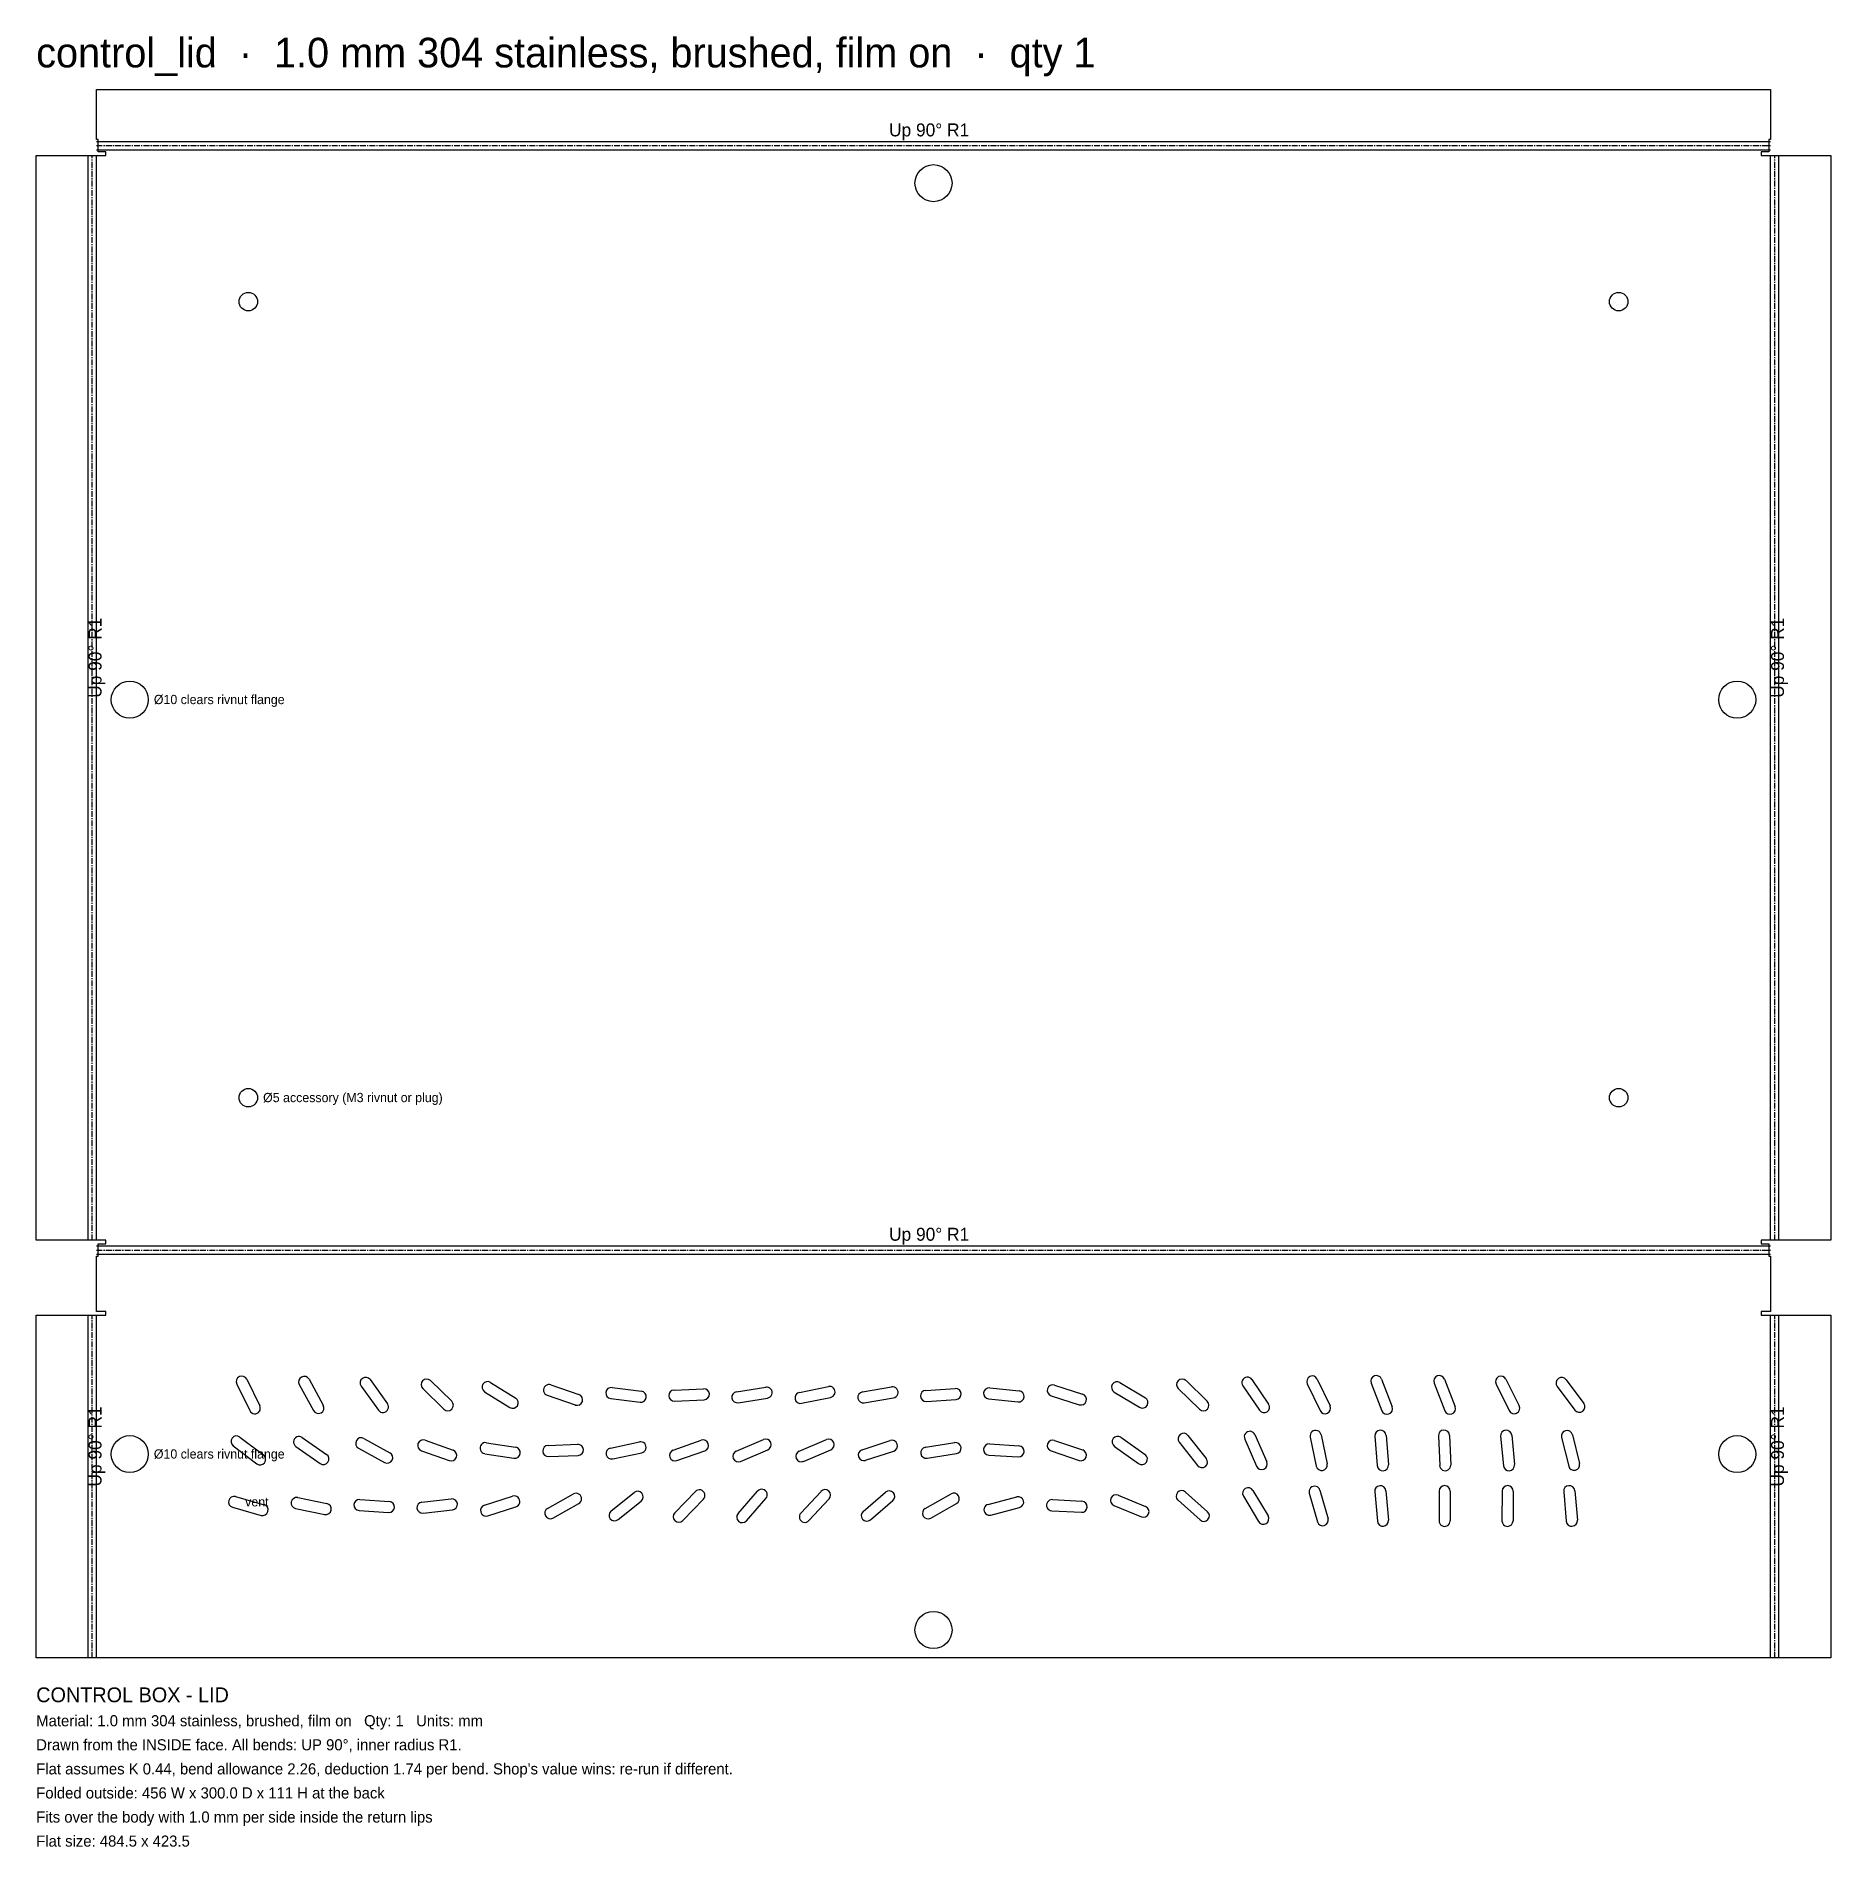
# Model space of a CAD drawing. Header units: millimetres. Extents: x 0 to 1370, y -1092 to 53.
# Drawn here: x 770.4 to 1254.9, y -474.6 to 14.4 of the extents above; entities that cross this region are included whole.
import ezdxf

# ---------------------------------------------------------------- set-up
doc = ezdxf.new("R2010")
doc.units = ezdxf.units.MM
doc.linetypes.add('CENTER2', pattern=[2.541, 1.587, -0.318, 0.318, -0.318])
for name, color, linetype in [('Bend Center', 1, 'CENTER2'), ('Bend Notes', 3, 'CONTINUOUS'), ('Leaders', 5, 'CONTINUOUS'), ('Part Labels', 2, 'Continuous'), ('Title', 7, 'CONTINUOUS'), ('Visible', 7, 'CONTINUOUS'), ('Visible Narrow', 8, 'CONTINUOUS')]:
    doc.layers.add(name, color=color, linetype=linetype)

msp = doc.modelspace()

# ---------------------------------------------------------------- linework, layer by layer
at = {"layer": 'Bend Center'}
for p, q in [((785.53, -310.76), (785.53, -17.76)), ((786.66, -15.13), (1238.66, -15.13)), ((1239.79, -310.76), (1239.79, -17.76)), ((786.66, -313.39), (1238.66, -313.39)), ((785.53, -423.52), (785.53, -331.02)), ((1239.79, -423.52), (1239.79, -331.02))]:
    msp.add_line(p, q, dxfattribs=at)
at = {"layer": 'Visible'}
for p, q in [((786.66, -13.5), (786.66, 0)), ((786.66, 0), (1238.66, 0)), ((1238.66, 0), (1238.66, -13.5)), ((787.16, -13.5), (786.66, -13.5)), ((787.16, -16.76), (787.16, -13.5)), ((1238.66, -13.5), (1238.16, -13.5)), ((1238.16, -13.5), (1238.16, -16.76)), ((770.4, -310.76), (770.4, -17.76)), ((770.4, -17.76), (783.9, -17.76)), ((783.9, -17.76), (784.4, -17.76)), ((784.4, -17.76), (786.66, -17.76)), ((786.66, -17.76), (789.16, -17.76)), ((789.16, -16.76), (787.16, -16.76)), ((789.16, -17.76), (789.16, -16.76)), ((1238.16, -16.76), (1236.16, -16.76)), ((1236.16, -16.76), (1236.16, -17.76)), ((1236.16, -17.76), (1238.66, -17.76)), ((1238.66, -17.76), (1240.92, -17.76)), ((1240.92, -17.76), (1241.42, -17.76)), ((1241.42, -17.76), (1254.92, -17.76)), ((1254.92, -17.76), (1254.92, -310.76)), ((783.9, -310.76), (770.4, -310.76)), ((784.4, -310.76), (783.9, -310.76)), ((786.66, -310.76), (784.4, -310.76)), ((789.16, -310.76), (786.66, -310.76)), ((787.16, -315.02), (787.16, -311.76)), ((787.16, -311.76), (789.16, -311.76)), ((789.16, -311.76), (789.16, -310.76)), ((1238.66, -310.76), (1236.16, -310.76)), ((1236.16, -310.76), (1236.16, -311.76)), ((1236.16, -311.76), (1238.16, -311.76)), ((1238.16, -311.76), (1238.16, -315.02)), ((1240.92, -310.76), (1238.66, -310.76)), ((1241.42, -310.76), (1240.92, -310.76)), ((1254.92, -310.76), (1241.42, -310.76)), ((786.66, -330.02), (786.66, -315.02)), ((786.66, -315.02), (787.16, -315.02)), ((1238.16, -315.02), (1238.66, -315.02)), ((1238.66, -315.02), (1238.66, -330.02)), ((770.4, -423.52), (770.4, -331.02)), ((770.4, -331.02), (783.9, -331.02)), ((783.9, -331.02), (784.4, -331.02)), ((784.4, -331.02), (786.66, -331.02)), ((789.16, -330.02), (786.66, -330.02)), ((786.66, -331.02), (789.16, -331.02)), ((789.16, -331.02), (789.16, -330.02)), ((1238.66, -330.02), (1236.16, -330.02)), ((1236.16, -330.02), (1236.16, -331.02)), ((1236.16, -331.02), (1238.66, -331.02)), ((1238.66, -331.02), (1240.92, -331.02)), ((1240.92, -331.02), (1241.42, -331.02)), ((1241.42, -331.02), (1254.92, -331.02)), ((1254.92, -331.02), (1254.92, -423.52)), ((824.56, -349.58), (828.06, -356.78)), ((827.26, -348.27), (830.76, -355.46)), ((841.43, -349.73), (845.26, -356.75)), ((844.06, -348.29), (847.89, -355.32)), ((858.12, -350.14), (862.77, -356.65)), ((860.56, -348.4), (865.21, -354.91)), ((874.75, -350.81), (880.48, -356.39)), ((876.84, -348.66), (882.58, -354.24)), ((891.47, -351.68), (898.26, -355.91)), ((893.06, -349.13), (899.85, -353.37)), ((909.37, -349.8), (916.93, -352.42)), ((925.88, -350.54), (933.82, -351.54)), ((942.6, -351.21), (950.59, -350.84)), ((959.48, -351.67), (967.38, -350.41)), ((976.44, -351.86), (984.28, -350.25)), ((993.47, -351.73), (1001.35, -350.37)), ((1010.57, -351.3), (1018.55, -350.76)), ((1027.83, -350.64), (1035.79, -351.42)), ((1045.31, -349.88), (1052.93, -352.31)), ((1061.46, -351.75), (1068.32, -355.87)), ((1063.01, -349.18), (1069.86, -353.3)), ((1078.75, -350.81), (1084.48, -356.39)), ((1080.84, -348.66), (1086.58, -354.24)), ((1096.17, -350.06), (1100.67, -356.68)), ((1098.65, -348.37), (1103.15, -354.99)), ((1113.58, -349.56), (1117.03, -356.78)), ((1116.29, -348.27), (1119.74, -355.49)), ((1130.83, -349.32), (1133.69, -356.8)), ((1133.63, -348.25), (1136.49, -355.72)), ((1147.82, -349.33), (1150.7, -356.8)), ((1150.62, -348.25), (1153.5, -355.71)), ((1164.54, -349.61), (1168.1, -356.77)), ((1167.22, -348.27), (1170.79, -355.44)), ((1181.07, -350.21), (1185.85, -356.63)), ((1183.47, -348.42), (1188.26, -354.83)), ((908.39, -352.63), (915.95, -355.25)), ((925.51, -353.51), (933.44, -354.51)), ((942.73, -354.2), (950.73, -353.84)), ((959.95, -354.64), (967.85, -353.37)), ((977.04, -354.8), (984.88, -353.19)), ((993.97, -354.68), (1001.86, -353.32)), ((1010.77, -354.29), (1018.75, -353.75)), ((1027.53, -353.62), (1035.5, -354.41)), ((1044.4, -352.74), (1052.02, -355.17)), ((823.57, -366.3), (829.94, -371.14)), ((825.39, -363.91), (831.75, -368.75)), ((840.52, -366.47), (847.08, -371.04)), ((842.24, -364), (848.8, -368.58)), ((858.87, -364.29), (865.89, -368.13)), ((875.39, -364.77), (882.93, -367.45)), ((891.94, -365.43), (899.84, -366.65)), ((908.61, -366.18), (916.6, -365.87)), ((925.44, -366.9), (933.26, -365.22)), ((942.39, -367.44), (949.93, -364.78)), ((959.39, -367.73), (966.74, -364.56)), ((976.39, -367.7), (983.76, -364.58)), ((993.39, -367.34), (1001, -364.85)), ((1010.48, -366.67), (1018.38, -365.41)), ((1027.77, -365.77), (1035.75, -366.28)), ((1045.36, -364.81), (1052.93, -367.4)), ((1061.53, -366.42), (1068.05, -371.07)), ((1063.28, -363.98), (1069.79, -368.63)), ((1079.01, -365.3), (1083.95, -371.6)), ((1081.37, -363.45), (1086.31, -369.74)), ((1096.69, -364.45), (1099.88, -371.79)), ((1099.44, -363.26), (1102.63, -370.6)), ((1114.37, -363.92), (1116.02, -371.75)), ((1117.3, -363.3), (1118.96, -371.13)), ((1131.85, -363.66), (1132.49, -371.63)), ((1134.84, -363.42), (1135.48, -371.39)), ((1149, -363.59), (1149.33, -371.58)), ((1152, -363.47), (1152.32, -371.46)), ((1165.79, -363.68), (1166.55, -371.65)), ((1168.77, -363.4), (1169.54, -371.36)), ((1182.25, -364), (1184.17, -371.77)), ((1185.16, -363.28), (1187.08, -371.05)), ((857.43, -366.92), (864.45, -370.76)), ((874.39, -367.6), (881.93, -370.28)), ((891.48, -368.4), (899.39, -369.62)), ((908.72, -369.18), (916.72, -368.86)), ((926.07, -369.83), (933.89, -368.15)), ((943.39, -370.27), (950.93, -367.6)), ((960.58, -370.48), (967.93, -367.32)), ((977.56, -370.47), (984.93, -367.34)), ((994.33, -370.19), (1001.93, -367.7)), ((1010.95, -369.64), (1018.85, -368.38)), ((1027.57, -368.77), (1035.56, -369.27)), ((1044.39, -367.65), (1051.96, -370.24)), ((824.22, -379.99), (831.92, -382.17)), ((841.05, -380.25), (848.88, -381.86)), ((857.78, -380.75), (865.76, -381.3)), ((874.52, -381.47), (882.47, -380.6)), ((891.4, -382.31), (899.02, -379.88)), ((908.44, -383.16), (915.43, -379.27)), ((925.61, -383.86), (931.84, -378.85)), ((927.49, -386.2), (933.72, -381.18)), ((942.8, -384.34), (948.38, -378.61)), ((944.94, -386.43), (950.53, -380.71)), ((959.89, -384.54), (965.18, -378.53)), ((962.15, -386.52), (967.43, -380.51)), ((976.84, -384.43), (982.29, -378.57)), ((979.04, -386.48), (984.48, -380.61)), ((993.65, -383.99), (999.72, -378.78)), ((995.61, -386.27), (1001.67, -381.05)), ((1010.44, -383.2), (1017.39, -379.24)), ((1027.41, -382.09), (1035.15, -380.05)), ((1044.75, -380.81), (1052.74, -381.24)), ((1062.53, -379.62), (1069.93, -382.66)), ((1078.68, -380.99), (1084.66, -386.3)), ((1080.67, -378.75), (1086.65, -384.06)), ((1096.33, -379.85), (1100.41, -386.73)), ((1098.91, -378.32), (1102.99, -385.2)), ((1114.12, -379.09), (1116.31, -386.78)), ((1117.01, -378.27), (1119.2, -385.96)), ((1131.8, -378.68), (1132.54, -386.65)), ((1134.78, -378.4), (1135.53, -386.37)), ((1149.17, -378.52), (1149.15, -386.52)), ((1152.17, -378.53), (1152.15, -386.53)), ((1166.18, -378.52), (1166.14, -386.52)), ((1169.18, -378.53), (1169.14, -386.53)), ((1182.82, -378.67), (1183.52, -386.64)), ((1185.81, -378.41), (1186.51, -386.38)), ((823.4, -382.88), (831.1, -385.05)), ((840.44, -383.19), (848.28, -384.8)), ((857.57, -383.74), (865.55, -384.3)), ((874.85, -384.45), (882.8, -383.58)), ((892.31, -385.17), (899.93, -382.73)), ((909.89, -385.78), (916.89, -381.89)), ((1011.93, -385.81), (1018.88, -381.85)), ((1028.18, -384.99), (1035.91, -382.96)), ((1044.59, -383.81), (1052.58, -384.23)), ((1061.39, -382.39), (1068.79, -385.43)), ((784.4, -423.52), (770.4, -423.52)), ((786.66, -423.52), (784.4, -423.52)), ((1238.66, -423.52), (786.66, -423.52)), ((1240.92, -423.52), (1238.66, -423.52)), ((1254.92, -423.52), (1240.92, -423.52))]:
    msp.add_line(p, q, dxfattribs=at)
for centre, radius in [((1012.66, -25.26), 5), ((827.66, -57.26), 2.5), ((1197.66, -57.26), 2.5), ((795.66, -164.76), 5), ((1229.66, -164.76), 5), ((827.66, -272.26), 2.5), ((1197.66, -272.26), 2.5), ((795.66, -368.52), 5), ((1229.66, -368.52), 5), ((1012.66, -416.02), 5)]:
    msp.add_circle(centre, radius, dxfattribs=at)
for centre, start, end in [((825.91, -348.93), 25.9521, 205.9521), ((842.75, -349.01), 28.6231, 208.6231), ((859.34, -349.27), 35.5666, 215.5666), ((875.79, -349.73), 45.795, 225.795), ((892.27, -350.41), 58.0369, 238.0369), ((908.88, -351.21), 70.8621, 250.8621), ((925.69, -352.02), 82.8211, 262.8211), ((933.63, -353.02), 262.8211, 82.8211), ((942.67, -352.7), 92.586, 272.586), ((950.66, -352.34), 272.586, 92.586), ((959.71, -353.16), 99.0793, 279.0793), ((967.61, -351.89), 279.0793, 99.0793), ((976.74, -353.33), 101.578, 281.578), ((984.58, -351.72), 281.578, 101.578), ((993.72, -353.2), 99.784, 279.784), ((1001.6, -351.84), 279.784, 99.784), ((1010.67, -352.79), 93.8528, 273.8528), ((1018.65, -352.26), 273.8528, 93.8528), ((1027.68, -352.13), 84.3798, 264.3798), ((1035.64, -352.92), 264.3798, 84.3798), ((1044.85, -351.31), 72.3424, 252.3424), ((1062.23, -350.46), 59.0069, 239.0069), ((1079.79, -349.74), 45.8063, 225.8063), ((1097.41, -349.22), 34.2023, 214.2023), ((1114.94, -348.91), 25.5431, 205.5431), ((1132.23, -348.79), 20.9325, 200.9325), ((1149.22, -348.79), 21.1211, 201.1211), ((1165.88, -348.94), 26.4299, 206.4299), ((1182.27, -349.32), 36.7159, 216.7159), ((829.41, -356.12), 205.9521, 25.9521), ((846.58, -356.03), 208.6231, 28.6231), ((863.99, -355.78), 215.5666, 35.5666), ((881.53, -355.31), 225.795, 45.795), ((899.06, -354.64), 238.0369, 58.0369), ((916.44, -353.84), 250.8621, 70.8621), ((1052.47, -353.74), 252.3424, 72.3424), ((1069.09, -354.58), 239.0069, 59.0069), ((1085.53, -355.31), 225.8063, 45.8063), ((1101.91, -355.83), 214.2023, 34.2023), ((1118.39, -356.13), 205.5431, 25.5431), ((1135.09, -356.26), 200.9325, 20.9325), ((1152.1, -356.26), 201.1211, 21.1211), ((1169.44, -356.11), 206.4299, 26.4299), ((1187.05, -355.73), 216.7159, 36.7159), ((824.48, -365.1), 52.7501, 232.7501), ((841.38, -365.23), 55.0952, 235.0952), ((858.15, -365.6), 61.323, 241.323), ((874.89, -366.19), 70.4564, 250.4564), ((891.71, -366.91), 81.24, 261.24), ((899.62, -368.13), 261.24, 81.24), ((908.66, -367.68), 92.2652, 272.2652), ((916.66, -367.37), 272.2652, 92.2652), ((933.57, -366.68), 282.109, 102.109), ((950.43, -366.19), 289.4748, 109.4748), ((967.34, -365.94), 293.3201, 113.3201), ((984.34, -365.96), 292.9612, 112.9612), ((1001.46, -366.28), 288.1418, 108.1418), ((1010.71, -368.15), 99.0623, 279.0623), ((1018.61, -366.89), 279.0623, 99.0623), ((1027.67, -367.27), 86.3642, 266.3642), ((1035.65, -367.78), 266.3642, 86.3642), ((1044.88, -366.23), 71.0725, 251.0725), ((1062.41, -365.2), 54.5014, 234.5014), ((1080.19, -364.38), 38.1316, 218.1316), ((1098.07, -363.85), 23.4713, 203.4713), ((1115.84, -363.61), 11.9139, 191.9139), ((1133.34, -363.54), 4.6058, 184.6058), ((1150.5, -363.53), 2.3373, 182.3373), ((1167.28, -363.54), 5.4658, 185.4658), ((1183.7, -363.64), 13.88, 193.88), ((830.85, -369.94), 232.7501, 52.7501), ((847.94, -369.81), 235.0952, 55.0952), ((865.17, -369.44), 241.323, 61.323), ((882.43, -368.86), 250.4564, 70.4564), ((925.75, -368.36), 102.109, 282.109), ((942.89, -368.86), 109.4748, 289.4748), ((959.99, -369.11), 113.3201, 293.3201), ((976.98, -369.08), 112.9612, 292.9612), ((993.86, -368.77), 108.1418, 288.1418), ((1052.45, -368.82), 251.0725, 71.0725), ((1068.92, -369.85), 234.5014, 54.5014), ((1085.13, -370.67), 218.1316, 38.1316), ((1101.26, -371.19), 203.4713, 23.4713), ((1117.49, -371.44), 191.9139, 11.9139), ((1133.98, -371.51), 184.6058, 4.6058), ((1150.82, -371.52), 182.3373, 2.3373), ((1168.04, -371.51), 185.4658, 5.4658), ((1185.62, -371.41), 193.88, 13.88), ((823.81, -381.44), 74.2259, 254.2259), ((840.74, -381.72), 78.3588, 258.3588), ((857.67, -382.25), 86.0316, 266.0316), ((865.65, -382.8), 266.0316, 86.0316), ((882.64, -382.09), 276.2462, 96.2462), ((899.47, -381.31), 287.7313, 107.7313), ((916.16, -380.58), 299.0678, 119.0678), ((932.78, -380.02), 308.8282, 128.8282), ((949.45, -379.66), 315.717, 135.717), ((966.3, -379.52), 318.6991, 138.6991), ((983.38, -379.59), 317.103, 137.103), ((1000.69, -379.92), 310.691, 130.691), ((1018.14, -380.54), 299.6868, 119.6868), ((1035.53, -381.5), 284.7602, 104.7602), ((1044.67, -382.31), 86.9691, 266.9691), ((1052.66, -382.74), 266.9691, 86.9691), ((1061.96, -381), 67.6645, 247.6645), ((1079.67, -379.87), 48.3674, 228.3674), ((1097.62, -379.08), 30.629, 210.629), ((1115.57, -378.68), 15.8881, 195.8881), ((1133.29, -378.54), 5.3381, 185.3381), ((1150.67, -378.52), 359.8168, 179.8168), ((1167.68, -378.52), 359.7296, 179.7296), ((1184.31, -378.54), 5.0126, 185.0126), ((831.51, -383.61), 254.2259, 74.2259), ((848.58, -383.33), 258.3588, 78.3588), ((874.69, -382.96), 96.2462, 276.2462), ((891.85, -383.74), 107.7313, 287.7313), ((909.17, -384.47), 119.0678, 299.0678), ((926.55, -385.03), 128.8282, 308.8282), ((943.87, -385.39), 135.717, 315.717), ((961.02, -385.53), 138.6991, 318.6991), ((977.94, -385.45), 137.103, 317.103), ((994.63, -385.13), 130.691, 310.691), ((1011.19, -384.5), 119.6868, 299.6868), ((1027.79, -383.54), 104.7602, 284.7602), ((1069.36, -384.04), 247.6645, 67.6645), ((1085.65, -385.18), 228.3674, 48.3674), ((1101.7, -385.97), 210.629, 30.629), ((1117.76, -386.37), 195.8881, 15.8881), ((1134.03, -386.51), 185.3381, 5.3381), ((1150.65, -386.52), 179.8168, 359.8168), ((1167.64, -386.52), 179.7296, 359.7296), ((1185.01, -386.51), 185.0126, 5.0126)]:
    msp.add_arc(centre, 1.5, start, end, dxfattribs=at)
at = {"layer": 'Visible Narrow'}
for p, q in [((786.66, -14), (1238.66, -14)), ((784.4, -310.76), (784.4, -17.76)), ((786.66, -16.26), (1238.66, -16.26)), ((786.66, -310.76), (786.66, -17.76)), ((1238.66, -310.76), (1238.66, -17.76)), ((1240.92, -310.76), (1240.92, -17.76)), ((786.66, -312.26), (1238.66, -312.26)), ((786.66, -314.52), (1238.66, -314.52)), ((784.4, -423.52), (784.4, -331.02)), ((786.66, -423.52), (786.66, -331.02)), ((1238.66, -423.52), (1238.66, -331.02)), ((1240.92, -423.52), (1240.92, -331.02))]:
    msp.add_line(p, q, dxfattribs=at)

# ---------------------------------------------------------------- texts
at = {"layer": 'Bend Notes'}
for p in [(1000.66, -12.63), (1000.66, -310.89)]:
    msp.add_text('Up 90%%D R1', height=3.5, dxfattribs=at).set_placement(p)
for p in [(788.03, -164.26), (1242.29, -164.26), (788.03, -377.27), (1242.29, -377.27)]:
    msp.add_text('Up 90%%D R1', height=3.5, rotation=90, dxfattribs=at).set_placement(p)
at = {"layer": 'Leaders'}
for s, p in [('%%c10 clears rivnut flange', (802.16, -165.96)), ('%%c5 accessory (M3 rivnut or plug)', (831.66, -273.46)), ('%%c10 clears rivnut flange', (802.16, -369.72)), ('vent', (826.81, -382.64))]:
    msp.add_text(s, height=2.5, dxfattribs=at).set_placement(p)
at = {"layer": 'Part Labels'}
msp.add_text('control_lid  ·  1.0 mm 304 stainless, brushed, film on  ·  qty 1', height=8, dxfattribs=at).set_placement((770.4, 6))
at = {"layer": 'Title'}
for s, height, p in [('CONTROL BOX - LID', 4, (770.4, -435.52)), ('Material: 1.0 mm 304 stainless, brushed, film on   Qty: 1   Units: mm', 3, (770.4, -442.02)), ('Drawn from the INSIDE face. All bends: UP 90%%D, inner radius R1.', 3, (770.4, -448.52)), ("Flat assumes K 0.44, bend allowance 2.26, deduction 1.74 per bend. Shop's value wins: re-run if different.", 3, (770.4, -455.02)), ('Folded outside: 456 W x 300.0 D x 111 H at the back', 3, (770.4, -461.52)), ('Fits over the body with 1.0 mm per side inside the return lips', 3, (770.4, -468.02)), ('Flat size: 484.5 x 423.5', 3, (770.4, -474.52))]:
    msp.add_text(s, height=height, dxfattribs=at).set_placement(p)

doc.saveas('drawing.dxf')
